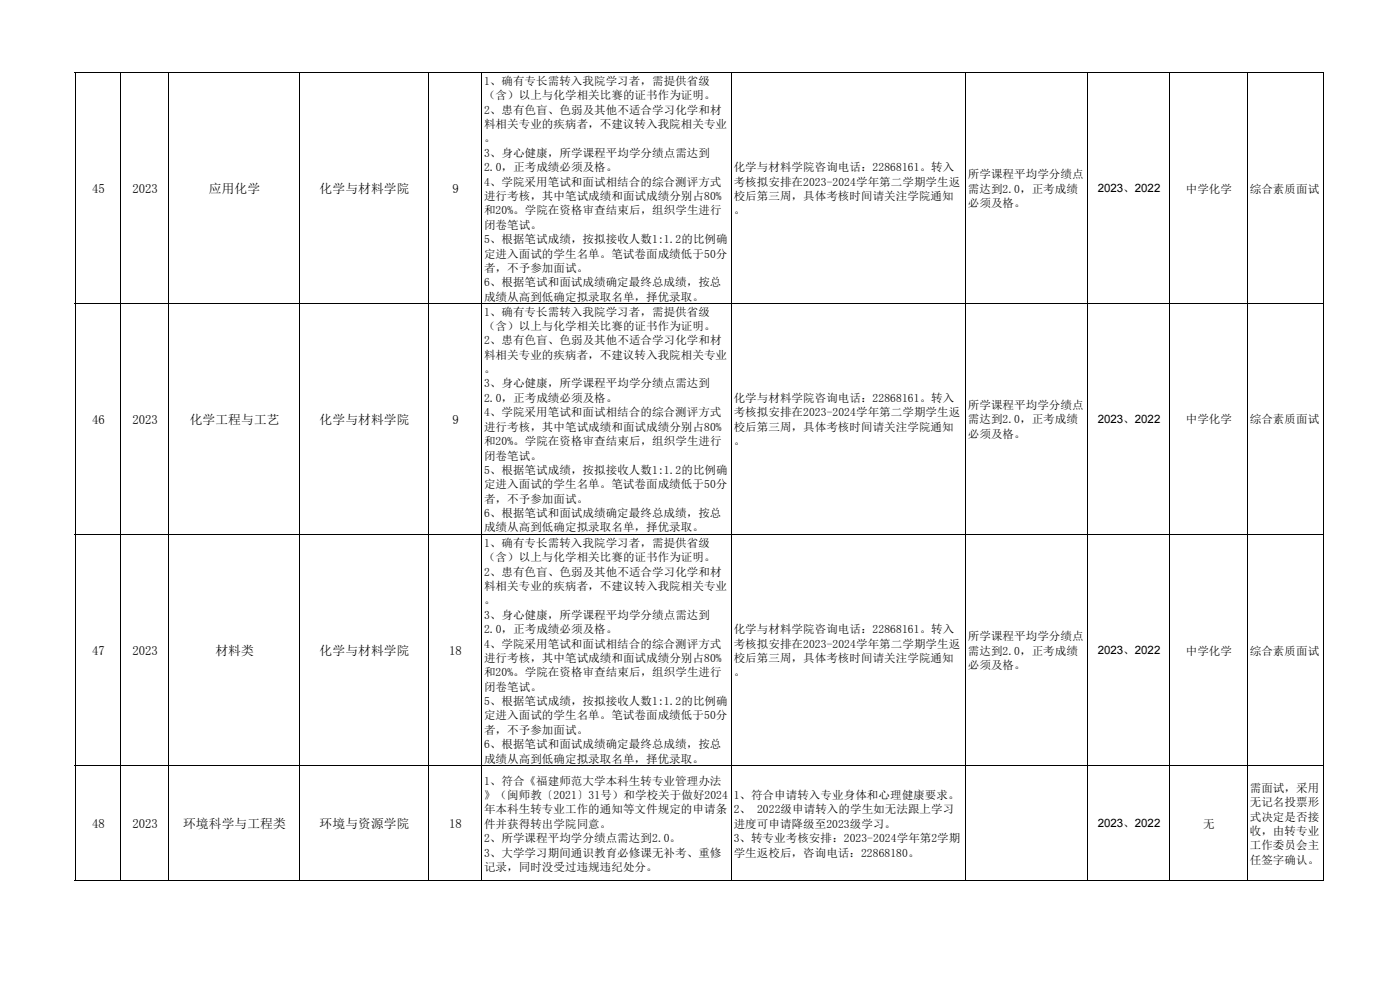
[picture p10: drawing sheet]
<svg xmlns="http://www.w3.org/2000/svg" width="297mm" height="210mm" viewBox="0 0 297 210" stroke-linecap="round" stroke-linejoin="round" font-family="sans-serif">
<defs><g id="words">
<g font-size="2.7">
<text x="19.5" y="41">45</text>
<text x="28.1" y="41">2023</text>
<text x="44.3" y="41">应用化学</text>
<text x="67.8" y="41">化学与材料学院</text>
<text x="96" y="41">9</text>
<text x="19.5" y="89.9">46</text>
<text x="28.1" y="89.9">2023</text>
<text x="40.2" y="89.9">化学工程与工艺</text>
<text x="67.8" y="89.9">化学与材料学院</text>
<text x="96" y="89.9">9</text>
<text x="19.5" y="139">47</text>
<text x="28.1" y="139">2023</text>
<text x="45.7" y="139">材料类</text>
<text x="67.8" y="139">化学与材料学院</text>
<text x="95.3" y="139">18</text>
<text x="19.5" y="175.7">48</text>
<text x="28.1" y="175.7">2023</text>
<text x="38.8" y="175.7">环境科学与工程类</text>
<text x="67.8" y="175.7">环境与资源学院</text>
<text x="95.3" y="175.7">18</text>
</g>
<g font-size="2.4">
<text x="102.7" y="18">1、确有专长需转入我院学习者，需提供省级</text>
<text x="102.7" y="21.1">（含）以上与化学相关比赛的证书作为证明。</text>
<text x="102.7" y="24.1">2、患有色盲、色弱及其他不适合学习化学和材</text>
<text x="102.7" y="27.2">料相关专业的疾病者，不建议转入我院相关专业</text>
<text x="102.7" y="30.2">。</text>
<text x="102.7" y="33.2">3、身心健康，所学课程平均学分绩点需达到</text>
<text x="102.7" y="36.3">2.0，正考成绩必须及格。</text>
<text x="102.7" y="39.4">4、学院采用笔试和面试相结合的综合测评方式</text>
<text x="155.6" y="36.3">化学与材料学院咨询电话：22868161。转入</text>
<text x="155.6" y="39.4">考核拟安排在2023-2024学年第二学期学生返</text>
<text x="205.3" y="37.8">所学课程平均学分绩点</text>
<text x="205.3" y="40.9">需达到2.0，正考成绩</text>
<text x="232.9" y="40.7">2023、2022</text>
<text x="251.5" y="40.9">中学化学</text>
<text x="265.1" y="40.9">综合素质面试</text>
<text x="102.7" y="42.4">进行考核，其中笔试成绩和面试成绩分别占80%</text>
<text x="102.7" y="45.5">和20%。学院在资格审查结束后，组织学生进行</text>
<text x="155.6" y="42.4">校后第三周，具体考核时间请关注学院通知</text>
<text x="155.6" y="45.5">。</text>
<text x="205.3" y="43.9">必须及格。</text>
<text x="102.7" y="48.5">闭卷笔试。</text>
<text x="102.7" y="51.6">5、根据笔试成绩，按拟接收人数1:1.2的比例确</text>
<text x="102.7" y="54.6">定进入面试的学生名单。笔试卷面成绩低于50分</text>
<text x="102.7" y="57.7">者，不予参加面试。</text>
<text x="102.7" y="60.7">6、根据笔试和面试成绩确定最终总成绩，按总</text>
<text x="102.7" y="63.8">成绩从高到低确定拟录取名单，择优录取。</text>
<text x="102.7" y="66.9">1、确有专长需转入我院学习者，需提供省级</text>
<text x="102.7" y="70">（含）以上与化学相关比赛的证书作为证明。</text>
<text x="102.7" y="73">2、患有色盲、色弱及其他不适合学习化学和材</text>
<text x="102.7" y="76.1">料相关专业的疾病者，不建议转入我院相关专业</text>
<text x="102.7" y="79.1">。</text>
<text x="102.7" y="82.2">3、身心健康，所学课程平均学分绩点需达到</text>
<text x="102.7" y="85.2">2.0，正考成绩必须及格。</text>
<text x="102.7" y="88.3">4、学院采用笔试和面试相结合的综合测评方式</text>
<text x="155.6" y="85.2">化学与材料学院咨询电话：22868161。转入</text>
<text x="155.6" y="88.3">考核拟安排在2023-2024学年第二学期学生返</text>
<text x="205.3" y="86.8">所学课程平均学分绩点</text>
<text x="205.3" y="89.8">需达到2.0，正考成绩</text>
<text x="232.9" y="89.6">2023、2022</text>
<text x="251.5" y="89.8">中学化学</text>
<text x="265.1" y="89.8">综合素质面试</text>
<text x="102.7" y="91.3">进行考核，其中笔试成绩和面试成绩分别占80%</text>
<text x="102.7" y="94.4">和20%。学院在资格审查结束后，组织学生进行</text>
<text x="155.6" y="91.3">校后第三周，具体考核时间请关注学院通知</text>
<text x="155.6" y="94.4">。</text>
<text x="205.3" y="92.9">必须及格。</text>
<text x="102.7" y="97.5">闭卷笔试。</text>
<text x="102.7" y="100.5">5、根据笔试成绩，按拟接收人数1:1.2的比例确</text>
<text x="102.7" y="103.6">定进入面试的学生名单。笔试卷面成绩低于50分</text>
<text x="102.7" y="106.6">者，不予参加面试。</text>
<text x="102.7" y="109.7">6、根据笔试和面试成绩确定最终总成绩，按总</text>
<text x="102.7" y="112.7">成绩从高到低确定拟录取名单，择优录取。</text>
<text x="102.7" y="116">1、确有专长需转入我院学习者，需提供省级</text>
<text x="102.7" y="119">（含）以上与化学相关比赛的证书作为证明。</text>
<text x="102.7" y="122.1">2、患有色盲、色弱及其他不适合学习化学和材</text>
<text x="102.7" y="125.1">料相关专业的疾病者，不建议转入我院相关专业</text>
<text x="102.7" y="128.2">。</text>
<text x="102.7" y="131.3">3、身心健康，所学课程平均学分绩点需达到</text>
<text x="102.7" y="134.3">2.0，正考成绩必须及格。</text>
<text x="102.7" y="137.3">4、学院采用笔试和面试相结合的综合测评方式</text>
<text x="155.6" y="134.3">化学与材料学院咨询电话：22868161。转入</text>
<text x="155.6" y="137.3">考核拟安排在2023-2024学年第二学期学生返</text>
<text x="205.3" y="135.8">所学课程平均学分绩点</text>
<text x="102.7" y="140.4">进行考核，其中笔试成绩和面试成绩分别占80%</text>
<text x="102.7" y="143.4">和20%。学院在资格审查结束后，组织学生进行</text>
<text x="155.6" y="140.4">校后第三周，具体考核时间请关注学院通知</text>
<text x="155.6" y="143.4">。</text>
<text x="205.3" y="138.8">需达到2.0，正考成绩</text>
<text x="205.3" y="141.9">必须及格。</text>
<text x="232.9" y="138.7">2023、2022</text>
<text x="251.5" y="138.8">中学化学</text>
<text x="265.1" y="138.8">综合素质面试</text>
<text x="102.7" y="146.5">闭卷笔试。</text>
<text x="102.7" y="149.5">5、根据笔试成绩，按拟接收人数1:1.2的比例确</text>
<text x="102.7" y="152.6">定进入面试的学生名单。笔试卷面成绩低于50分</text>
<text x="102.7" y="155.6">者，不予参加面试。</text>
<text x="102.7" y="158.7">6、根据笔试和面试成绩确定最终总成绩，按总</text>
<text x="102.7" y="161.7">成绩从高到低确定拟录取名单，择优录取。</text>
<text x="102.7" y="166.4">1、符合《福建师范大学本科生转专业管理办法</text>
<text x="265.1" y="167.9">需面试，采用</text>
<text x="102.7" y="169.5">》（闽师教〔2021〕31号）和学校关于做好2024</text>
<text x="102.7" y="172.5">年本科生转专业工作的通知等文件规定的申请条</text>
<text x="155.6" y="169.5">1、符合申请转入专业身体和心理健康要求。</text>
<text x="155.6" y="172.5">2、 2022级申请转入的学生如无法跟上学习</text>
<text x="265.1" y="171">无记名投票形</text>
<text x="102.7" y="175.6">件并获得转出学院同意。</text>
<text x="102.7" y="178.6">2、所学课程平均学分绩点需达到2.0。</text>
<text x="155.6" y="175.6">进度可申请降级至2023级学习。</text>
<text x="155.6" y="178.6">3、转专业考核安排：2023-2024学年第2学期</text>
<text x="232.9" y="175.4">2023、2022</text>
<text x="255.2" y="175.6">无</text>
<text x="265.1" y="174">式决定是否接</text>
<text x="265.1" y="177.1">收，由转专业</text>
<text x="102.7" y="181.7">3、大学学习期间通识教育必修课无补考、重修</text>
<text x="102.7" y="184.7">记录，同时没受过违规违纪处分。</text>
<text x="155.6" y="181.7">学生返校后，咨询电话：22868180。</text>
<text x="265.1" y="180.1">工作委员会主</text>
<text x="265.1" y="183.2">任签字确认。</text>
</g>
</g></defs>
<g fill="none" stroke="#000" stroke-width=".21">
<path d="M15.8 15.4h265.1M15.9 15.3v171.6M25.7 15.3v171.6M35.8 15.3v171.6M63.6 15.3v171.6M90.9 15.3v171.6M102.2 15.3v171.6M155.2 15.3v171.6M204.8 15.3v171.6M230.7 15.3v171.6M248.1 15.3v171.6M264.6 15.3v171.6"/>
<path d="M280.8 15.3v171.6M15.8 64.3h265.1M15.8 113.3h265.1M15.8 162.3h265.1M15.8 186.8h265.1"/>
</g>
<use href="#words"/>
</svg>
